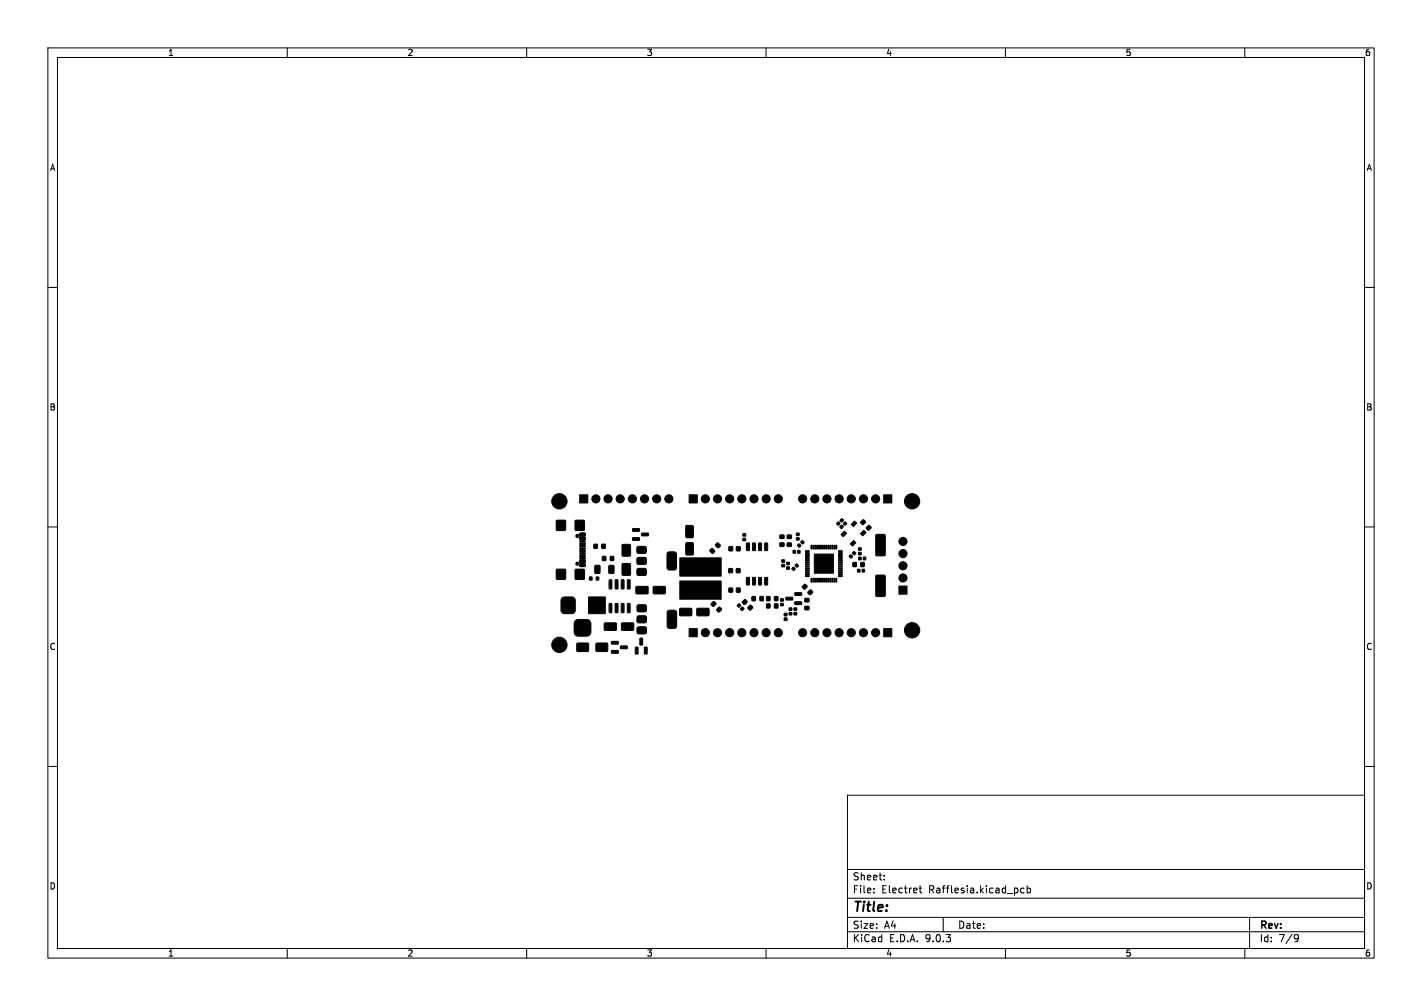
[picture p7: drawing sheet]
<svg xmlns="http://www.w3.org/2000/svg" width="297mm" height="210mm" viewBox="0 0 297 210" stroke-linecap="round" stroke-linejoin="round" font-family="sans-serif">
<defs><g id="words">
<text font-size="2.8" x="178" y="190.9">Title:</text>
<g font-size="2.1">
<text x="178" y="184">Sheet:</text>
<text x="178" y="186.7">File:</text>
<text x="184.1" y="186.7">Electret</text>
<text x="194" y="186.7">Rafflesia.kicad_pcb</text>
<text x="178" y="196.9">KiCad</text>
<text x="178" y="194.1">Size:</text>
<text x="184.7" y="194.1">A4</text>
<text x="185.7" y="196.9">E.D.A.</text>
<text x="193.3" y="196.9">9.0.3</text>
<text x="200" y="194.1">Date:</text>
<text x="263" y="194.3">Rev:</text>
<text x="263" y="196.9">Id:</text>
<text x="267.1" y="196.9">7/9</text>
</g>
<g font-size="1.8">
<text x="35" y="11.9">1</text>
<text x="85" y="11.9">2</text>
<text x="135" y="11.9">3</text>
<text x="185" y="11.9">4</text>
<text x="235" y="11.9">5</text>
<text x="285" y="11.9">6</text>
<text x="10.3" y="35.9">A</text>
<text x="285.4" y="35.9">A</text>
<text x="10.3" y="85.9">B</text>
<text x="285.3" y="85.9">B</text>
<text x="10.3" y="135.9">C</text>
<text x="285.3" y="135.9">C</text>
<text x="10.3" y="185.9">D</text>
<text x="285.3" y="185.9">D</text>
<text x="35" y="199.9">1</text>
<text x="85" y="199.9">2</text>
<text x="135" y="199.9">3</text>
<text x="185" y="199.9">4</text>
<text x="235" y="199.9">5</text>
<text x="285" y="199.9">6</text>
</g>
</g></defs>
<g fill="none" stroke="#000" stroke-width=".21">
<path d="M10 10h277v190h-277zM12 12h273v186h-273zM60 10v2M110 10v2M160 10v2M210 10v2M260 10v2M10 60h2M285 60h2M10 110h2M285 110h2M10 160h2"/>
<path d="M177 166h108v32h-108zM285 160h2M60 198v2M110 198v2M160 198v2M177 194.5h108M177 191.5h108M177 187.5h108M177 181.5h108M182.5 186.3v.1M182.5 185.5v.1M184.7 183.6v.1"/>
<path d="M184.7 182.8v.1M192 185.4h.5M192.2 184.9v1.3l.3 .2M197 191.5v3M210 198v2M213.9 185.5l-.4-.1-.3 .3 .1 .6h.6M214.5 185.5l.5-.1 .2 .3-.1 .6h-.6M214.5 184.9v1.5M260 198v2M261 191.5v6.5M270.6 195.1l.5 .1a.99 .99 0 0 1-.4 1.4h-.2M271.2 195.7l-.3 .3h-.3"/>
</g>
<g fill="#000" stroke="#000" stroke-width=".21">
<path d="M116.2 108.7h1.9v2h-1.9zM116.2 118.9h1.9v2h-1.9zM120.2 108.7h1.8v2h-1.8zM120.2 118.9h1.8v2h-1.8zM121.1 111.3h1l.1 .5-1 .1zM121.1 112.1h1l.1 .5-1 .1zM121.1 116.9h1l.1 .5-1 .1zM121.1 117.7h1l.1 .5-1 .1zM121.1 113.4h1.1v.2l-1 .1zM121.1 114.4h1.1v.2l-1 .1zM121.1 114.9h1.1v.2l-1 .1zM121.1 115.9h1.1v.2l-1 .1z"/>
<path d="M121.1 116.4h1.1v.2l-1 .1zM121.1 115.4h1.1v.2l-1 .1zM121.1 113.9h1.1v.2l-1 .1zM121.1 112.9h1.1v.2l-1 .1zM121.1 103.3h1.7v1.7h-1.7zM124.1 113.6h.6v.9h-.6zM124.3 118.1l.8-.1 .2 .2v1.3l-.1 .2h-.7l-.3-.1zM125.7 113.6h.7v.9h-.7zM125.8 116.2h.7v.8h-.7zM127.2 118.1l.8-.1 .2 .2 .1 1.3-.2 .2h-.7l-.2-.1zM127.5 116.2h.7v.8h-.7zM130 113.7h1.6v2.3h-1.6z"/>
<path d="M132.1 110.4l1.4-.1 .1 .5-1.4 .1zM132.1 112.3l1.4-.1 .1 .5-1.4 .1zM133.1 114.2l.3-.2 1.5 .1 .1 .3-.1 1-.3 .1h-1.4l-.2-.3zM133.1 116.5l.3-.2 1.5 .1 .1 .3-.1 1-.3 .1h-1.4l-.2-.3zM133.1 118.8l.3-.2 1.5 .1 .1 .3-.1 1-.3 .1h-1.4l-.2-.3zM134 111.3h1.4v.5l-1.3 .1zM139.5 115.3l.2-.1h1.1l.4 .3 .1 3-.3 .4-1.3 .1-.3-.3-.1-3zM142 116.5h8.6v3.8h-8.6zM143.3 113.3h1.3l.2 .1v2.2l-.1 .3h-1.2l-.3-.2zM143.3 109.7h1.3l.2 .1v2.2l-.1 .3h-1.2l-.3-.2zM143.9 103.3h1.7v1.7h-1.7zM148.3 114.8l.5-.3 .5 .6-.6 .4-.5-.5z"/>
<path d="M149.5 113.6l.5-.3 .5 .7-.6 .4-.5-.5zM152.2 118.7h.8v.8h-.8zM152.3 114.1h.7v.9h-.7zM153.8 118.7h.8v.8h-.8zM153.8 114.1h.8v.9h-.8zM155.2 112.4h.5v.5h-.5zM155.2 111.4h.5v.5h-.5zM155.9 113.4h.6l-.1 1.5h-.5zM157.2 113.4h.6l-.1 1.5h-.5zM158.5 113.4h.6l-.1 1.5h-.6zM159.7 113.4h.6l-.1 1.5h-.5zM162.9 113.4h.8v.6h-.8z"/>
<path d="M162.9 111.7h.8v.7h-.8zM163.3 116.9h.5v.5h-.5zM163.3 117.8h.5v.5h-.5zM164.4 113.4h.9v.6h-.9zM164.4 111.7h.9v.7h-.9zM164.3 117.4h.6v.5h-.6zM164.3 118.4h.6v.4h-.6zM165.4 118.6l.4-.2 .3 .4-.4 .3-.3-.3zM165.7 114.9h.4v.6h-.4zM166.4 112.3h.5v.4h-.5zM166.4 111.3h.5v.5h-.5zM166.8 113.6l.2-.1 .3 .3-.3 .4-.4-.3z"/>
<path d="M166.1 117.9l.3-.2 .4 .4-.4 .3-.3-.3zM166.6 114.9h.5v.6h-.5zM167.5 112.9h.1l.3 .3-.2 .3-.5-.3zM168.2 115h.8v.1l-.7 .1zM168.2 115.4h.8v.1l-.7 .1zM168.2 115.8h.8v.1l-.7 .1zM168.2 116.2h.8v.1l-.7 .1zM168.2 116.6h.8v.1l-.7 .1zM168.2 117h.8v.1l-.7 .1zM168.2 117.4h.8v.1l-.7 .1zM168.2 117.8h.8v.1l-.7 .1zM168.2 118.2h.8v.1l-.7 .1z"/>
<path d="M168.2 118.6h.8v.1l-.7 .1zM168.2 119h.8v.1l-.7 .1zM168.2 119.4h.8v.1l-.7 .1zM168.2 119.8h.8v.1l-.7 .1zM169.4 113.8l.2 .1-.1 .7h-.1zM169.8 113.8l.2 .1-.1 .7h-.1zM170.2 113.8l.2 .1-.1 .7h-.1zM170.6 113.8l.2 .1-.1 .7h-.1zM171 113.8l.2 .1-.1 .7h-.1zM171.4 113.8l.2 .1-.1 .7h-.1zM171.8 113.8l.2 .1-.1 .7h-.1zM172.2 113.8l.2 .1-.1 .7h-.1z"/>
<path d="M172.6 113.8l.2 .1-.1 .7h-.1zM173 113.8l.2 .1-.1 .7h-.1zM173.4 113.8l.2 .1-.1 .7h-.1zM173.8 113.8l.2 .1-.1 .7h-.1zM170.1 115.7h4v4h-4zM174.2 113.8l.2 .1-.1 .7h-.1zM174.6 113.8l.2 .1-.1 .7h-.1zM174.8 109.2l.3-.3 .3 .4-.3 .4-.3-.3zM175.1 119.8h.8v.1l-.7 .1zM175.1 119.4h.8v.1l-.7 .1zM175.1 119h.8v.1l-.7 .1zM175.1 118.6h.8v.1l-.7 .1z"/>
<path d="M175.1 118.2h.8v.1l-.7 .1zM175.1 117.8h.8v.1l-.7 .1zM175.1 117.4h.8v.1l-.7 .1zM175.1 117h.8v.1l-.7 .1zM175.1 116.6h.8v.1l-.7 .1zM175.1 116.2h.8v.1l-.7 .1zM175.1 115.8h.8v.1l-.7 .1zM175.1 115.4h.8v.1l-.7 .1zM175.1 115h.8v.1l-.7 .1zM175.7 111.6l.7-.7 .4 .4-.7 .8zM175.7 109.7h.2l.2 .3-.4 .3-.3-.3zM175.7 108.3h.2l.3 .3-.4 .4-.3-.4z"/>
<path d="M176.4 109h.2l.2 .3-.3 .4-.4-.4zM177.6 115.8h.1l.4 .3-.3 .4-.4-.3zM177.6 113.5l.7-.7 .5 .5-.7 .7zM178.5 108.8l.4 .4-.7 .7-.4-.4zM178.3 115.2l.1-.1 .3 .4-.2 .3-.5-.3zM178.2 117.4h.6v.9h-.6zM179.4 116.3h.4v.6h-.4zM179.3 115.3h.5v.5h-.5zM179.3 114.4h.5v.4h-.5zM179.1 118.9h.5v.5h-.5zM179.7 111.4l.7-.7 .5 .5-.7 .7zM179.8 108.9l.5-.4 .5 .5-.6 .6-.4-.4z"/>
<path d="M180.3 116.3h.5v.6h-.5zM179.8 117.4h.7v.9h-.7zM180.1 118.9h.5v.5h-.5zM181 110.1l.5-.5 .5 .5-.6 .6-.4-.3zM183 111.6l1.6-.1 .3 .2v4.1l-.2 .2h-1.6l-.2-.1zM184.6 103.3h1.7v1.7h-1.7zM117.5 124.8l.4-.2h1.5l.6 .3 .2 .5v2l-.3 .6-.5 .1h-1.5l-.6-.3-.1-.4v-2zM120.2 129.6l.5-.3h1.8a.88 .88 0 0 1 .9 .9v1.7a.88 .88 0 0 1-.9 .9h-1.7a.88 .88 0 0 1-.9-.9v-1.8zM122.9 124.6h3.5v3.5h-3.5zM120.5 134.3h2.4v1.7h-2.4zM123.1 120.5h.5v.6h-.5zM124.5 120.5h.5v.6h-.5z"/>
<path d="M124.5 134.3h2.4v1.7h-2.4zM127.3 126l.5 .1-.1 1.8-.5-.1zM127.3 121.1h.5l-.1 1.8h-.5zM127.7 133.9h1.4l.1 .5-1.4 .1zM127.7 135.8h1.4l.1 .5-1.4 .1zM128.5 126l.6 .1-.1 1.8-.5-.1zM128.5 121.1h.6l-.1 1.8h-.5zM126.3 130.1l2.3-.1 .2 .3v1.2l-.3 .1h-2.2l-.1-.2zM129.6 134.9l1.3-.1 .1 .5-1.3 .1zM129.8 126l.5 .1v1.8l-.5-.1zM129.8 121.1h.5v1.8h-.5zM130 117.7h1.6v2.3h-1.6z"/>
<path d="M131.1 126l.5 .1-.1 1.8-.5-.1zM131.1 121.1h.5l-.1 1.8h-.5zM129.9 130.1l2.3-.1 .2 .3v1.2l-.3 .1h-2.2l-.1-.2zM132.9 122.5l2.3-.1 .2 .2v1.2l-.3 .2h-2.2l-.1-.3zM132.7 135.1l.6 .1-.1 1.3h-.5zM133.2 126.3h1.7l.1 .3v1l-.3 .1h-1.5l-.2-.3 .1-.9zM133.2 128.6h1.7l.1 .3v1l-.3 .1h-1.5l-.2-.3 .1-.9zM133.2 130.9h1.7l.1 .3v1l-.3 .1h-1.5l-.2-.3 .1-.9zM133.7 133.2l.5 .1-.1 1.4-.5-.1zM134.6 135.1l.6 .1-.1 1.3h-.5zM136.5 122.5l2.3-.1 .2 .2v1.2l-.3 .2h-2.2l-.1-.3zM139.5 127.5l.2-.1h1.1l.5 .2v3.1l-.2 .4-1.4 .1-.3-.3-.1-3z"/>
<path d="M142 127h2.4l.1 .2v1.2l-.2 .2-2.2-.1-.2-.2zM142 121.3h8.6v3.8h-8.6zM145.6 127h2.4l.1 .2v1.2l-.2 .2-2.2-.1-.2-.2zM143.9 131.2h1.7v1.7h-1.7zM148.9 125.6h.3l.4 .4-.6 .6-.5-.5zM150.1 126.8h.3l.3 .4-.6 .6-.4-.5zM152.3 122.8h.7v.8h-.7zM153.8 122.8h.8v.8h-.8zM154 126.3l.4-.3 .3 .4-.4 .4-.3-.3zM154.9 126.8h.3l.2 .3-.4 .4-.3-.4zM155.1 125.6l.5-.5 .5 .5-.6 .6-.4-.3zM155.9 120.6h.6l-.1 1.5-.5-.1z"/>
<path d="M156.6 126.4h.3l.3 .4-.5 .6-.5-.5zM157.2 120.6h.6l-.1 1.5-.5-.1zM157.1 124.6h.7v.8h-.7zM158.5 120.6h.6l-.1 1.5-.6-.1zM158.7 124.6h.7v.8h-.7zM159.7 120.6h.6l-.1 1.5-.5-.1zM160.1 126.1h.7v.8h-.7zM160.1 124.6h.7v.8h-.7zM161.8 126.1h.7v.8h-.7zM161.8 124.6h.7v.8h-.7zM163.1 126h.5v.4h-.5zM163.1 125h.5v.5h-.5z"/>
<path d="M163.8 129h.6v.5h-.6zM163.8 128h.6v.5h-.6zM164.8 127.9h.6v.5h-.6zM164.8 126.9h.6v.5h-.6zM164.2 124.7h1.3l.1 .5-1.4 .1zM165.8 127.9h.6v.5h-.6zM165.8 126.9h.6v.5h-.6zM166 125.7l1.4-.1v.5l-1.3 .1zM166 123.8l1.4-.1v.5l-1.3 .1zM167.6 122.4l.5-.5 .5 .5-.6 .6-.4-.3zM168.1 126.6h.8v.7h-.8zM168.1 124.9h.8v.7h-.8z"/>
<path d="M168.2 120.2h.8v.1l-.7 .1zM168.8 123.6l.5-.5 .5 .5-.6 .6-.4-.4zM169.4 120.7l.2 .1-.1 .7h-.1zM169.8 120.7l.2 .1-.1 .7h-.1zM170.2 120.7l.2 .1-.1 .7h-.1zM170.6 120.7l.2 .1-.1 .7h-.1zM171 120.7l.2 .1-.1 .7h-.1zM171.4 120.7l.2 .1-.1 .7h-.1zM171.8 120.7l.2 .1-.1 .7h-.1zM172.2 120.7l.2 .1-.1 .7h-.1zM172.6 120.7l.2 .1-.1 .7h-.1zM173 120.7l.2 .1-.1 .7h-.1z"/>
<path d="M173.4 120.7l.2 .1-.1 .7h-.1zM173.8 120.7l.2 .1-.1 .7h-.1zM174.2 120.7l.2 .1-.1 .7h-.1zM174.6 120.7l.2 .1-.1 .7h-.1zM175.1 120.2h.8v.1l-.7 .1zM183 120.1l1.6-.1 .3 .2v4.1l-.2 .2h-1.6l-.2-.1zM184.6 131.2h1.7v1.7h-1.7zM187.7 122.3h1.7v1.7h-1.7z"/>
<circle cx="116.8" cy="104.6" r="1.6"/>
<circle cx="120.6" cy="117.7" r=".33"/>
<circle cx="120.6" cy="111.9" r=".33"/>
<circle cx="124.5" cy="104.1" r=".85"/>
<circle cx="127" cy="104.1" r=".85"/>
<circle cx="129.5" cy="104.1" r=".85"/>
<circle cx="132.1" cy="104.1" r=".85"/>
<circle cx="134.6" cy="104.1" r=".85"/>
<circle cx="137.2" cy="104.1" r=".85"/>
<circle cx="139.7" cy="104.1" r=".85"/>
<circle cx="147.3" cy="104.1" r=".85"/>
<circle cx="149.9" cy="104.1" r=".85"/>
<circle cx="152.4" cy="104.1" r=".85"/>
<circle cx="154.9" cy="104.1" r=".85"/>
<circle cx="157.5" cy="104.1" r=".85"/>
<circle cx="160" cy="104.1" r=".85"/>
<circle cx="162.6" cy="104.1" r=".85"/>
<circle cx="167.6" cy="104.1" r=".85"/>
<circle cx="170.2" cy="104.1" r=".85"/>
<circle cx="172.7" cy="104.1" r=".85"/>
<circle cx="175.3" cy="104.1" r=".85"/>
<circle cx="177.8" cy="104.1" r=".85"/>
<circle cx="180.3" cy="104.1" r=".85"/>
<circle cx="182.9" cy="104.1" r=".85"/>
<circle cx="188.6" cy="118.1" r=".85"/>
<circle cx="188.6" cy="113" r=".85"/>
<circle cx="188.6" cy="115.6" r=".85"/>
<circle cx="190.5" cy="104.6" r="1.6"/>
<circle cx="116.8" cy="134.6" r="1.6"/>
<circle cx="147.3" cy="132.1" r=".85"/>
<circle cx="149.9" cy="132.1" r=".85"/>
<circle cx="152.4" cy="132.1" r=".85"/>
<circle cx="154.9" cy="132.1" r=".85"/>
<circle cx="157.5" cy="132.1" r=".85"/>
<circle cx="160" cy="132.1" r=".85"/>
<circle cx="162.6" cy="132.1" r=".85"/>
<circle cx="167.6" cy="132.1" r=".85"/>
<circle cx="170.2" cy="132.1" r=".85"/>
<circle cx="172.7" cy="132.1" r=".85"/>
<circle cx="175.3" cy="132.1" r=".85"/>
<circle cx="177.8" cy="132.1" r=".85"/>
<circle cx="180.3" cy="132.1" r=".85"/>
<circle cx="182.9" cy="132.1" r=".85"/>
<circle cx="188.6" cy="120.6" r=".85"/>
<circle cx="190.5" cy="131.6" r="1.6"/>
</g>
<use href="#words"/>
</svg>
